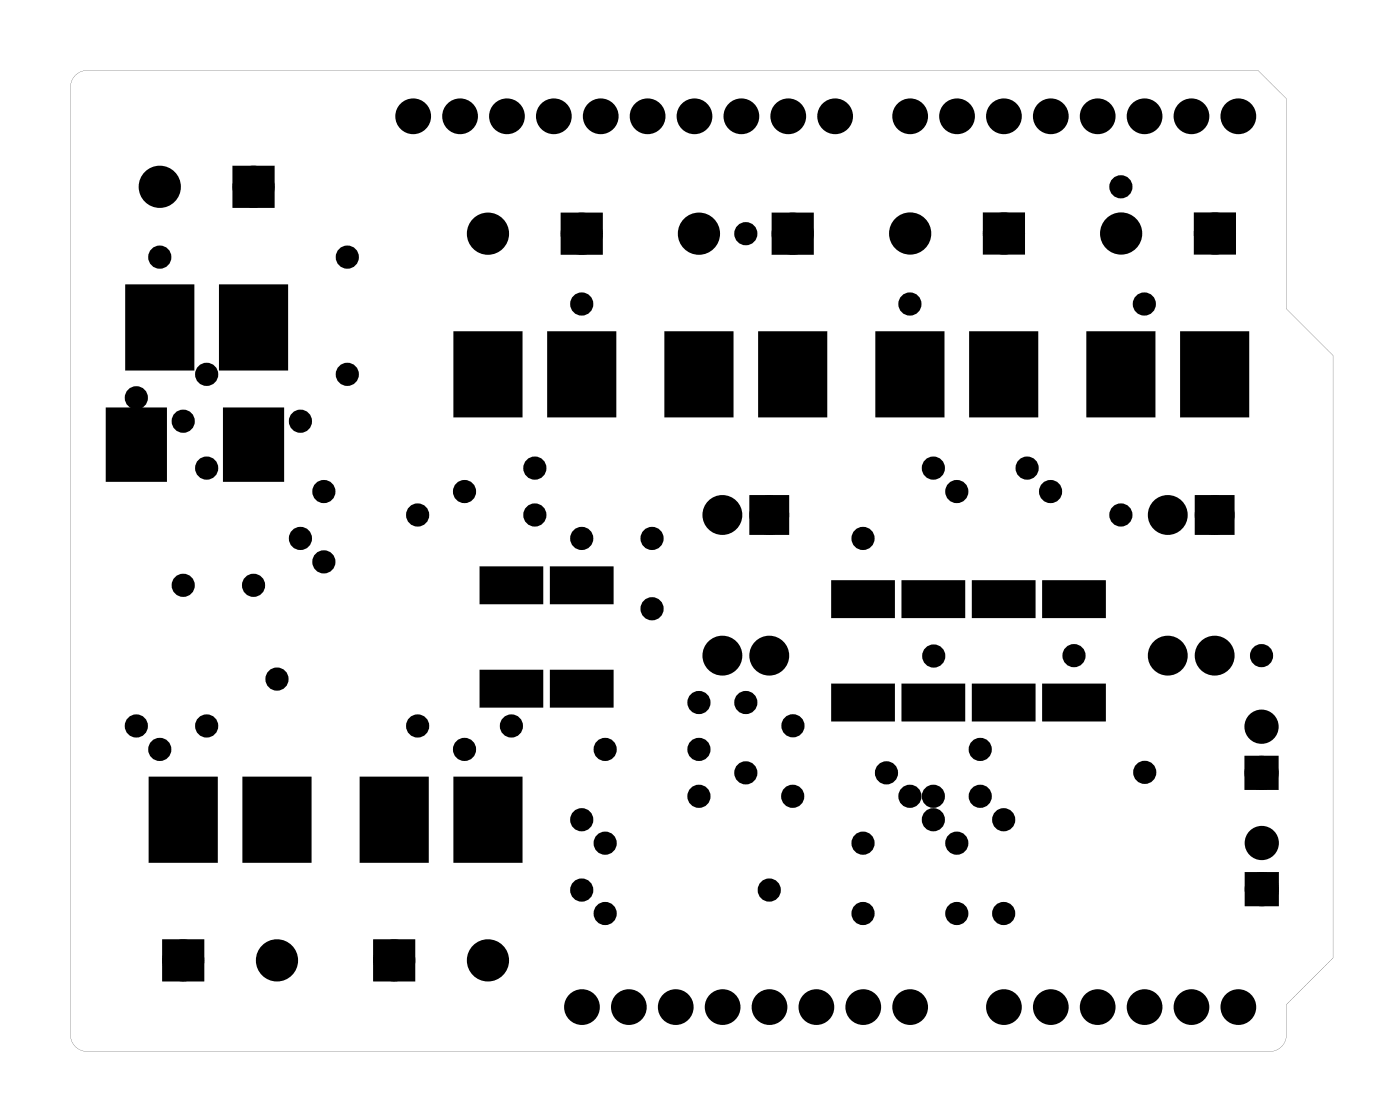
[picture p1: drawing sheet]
<svg xmlns="http://www.w3.org/2000/svg" width="76mm" height="61mm" viewBox="0 0 76 61" stroke-linecap="round" stroke-linejoin="round" font-family="sans-serif">
<g fill="#000">
<path d="M6.9 15.5h3.5v4.4h-3.5zM12 15.5h3.5v4.4h-3.5zM13 9.4h1.5v1.5h-1.5zM24.7 18.1h3.5v4.4h-3.5zM29.8 18.1h3.5v4.4h-3.5zM30.8 11.9h1.5v1.5h-1.5zM36.1 18.1h3.5v4.4h-3.5zM41.2 18.1h3.5v4.4h-3.5zM42.2 11.9h1.5v1.5h-1.5zM47.5 18.1h3.5v4.4h-3.5zM52.6 18.1h3.5v4.4h-3.5zM53.6 11.9h1.6v1.5h-1.6z"/>
<path d="M59 18.1h3.5v4.4h-3.5zM64.1 18.1h3.5v4.4h-3.5zM65.1 11.9h1.5v1.5h-1.5zM5.9 22.2h3v3.8h-3zM12.2 22.2h3.1v3.8h-3.1zM26.1 30.8h3.2v1.8h-3.2zM26.1 36.4h3.2v1.8h-3.2zM29.9 30.8h3.2v1.8h-3.2zM29.9 36.4h3.2v1.8h-3.2zM41 27.2h1.4v1.4h-1.4zM45.2 31.6h3.2v1.8h-3.2zM45.2 37.2h3.2v1.8h-3.2z"/>
<path d="M49 31.6h3.2v1.8h-3.2zM49 37.2h3.2v1.8h-3.2zM52.8 31.6h3.2v1.8h-3.2zM52.8 37.2h3.2v1.8h-3.2zM56.6 31.6h3.2v1.8h-3.2zM56.6 37.2h3.2v1.8h-3.2zM65.1 27.2h1.4v1.4h-1.4zM8.2 42.2h3.5v4.4h-3.5zM9.2 51.3h1.5v1.5h-1.5zM13.3 42.2h3.5v4.4h-3.5zM19.6 42.2h3.5v4.4h-3.5zM20.6 51.3h1.5v1.5h-1.5z"/>
<path d="M24.7 42.2h3.5v4.4h-3.5zM67.7 41.3h1.2v1.2h-1.2zM67.8 47.6h1.2v1.2h-1.2z"/>
<path d="M4 4.2l.3-.3 .4-.1h63.5l1.5 1.5v11.4l2.5 2.6v32.6l-2.5 2.5v1.6a.89 .89 0 0 1-1 1h-63.9a.89 .89 0 0 1-1-1v-51.2v-.3zM4 4.2l-.1 .3-.1 .3v51.4a.9 .9 0 0 0 1 .8h64.1a.9 .9 0 0 0 .8-1v-1.6l2.5-2.5v-32.6l-2.5-2.6v-11.4l-1.5-1.5h-63.4a.9 .9 0 0 0-.8 .4z"/>
</g>
<g fill="#000">
<circle cx="8.7" cy="10.1" r=".76"/>
<circle cx="8.7" cy="13.9" r=".35"/>
<circle cx="13.7" cy="10.1" r=".76"/>
<circle cx="18.8" cy="13.9" r=".35"/>
<circle cx="22.4" cy="6.3" r=".66"/>
<circle cx="24.9" cy="6.3" r=".66"/>
<circle cx="26.4" cy="12.7" r=".76"/>
<circle cx="27.5" cy="6.3" r=".66"/>
<circle cx="30" cy="6.3" r=".66"/>
<circle cx="31.5" cy="12.7" r=".76"/>
<circle cx="31.5" cy="16.5" r=".35"/>
<circle cx="32.5" cy="6.3" r=".66"/>
<circle cx="35.1" cy="6.3" r=".66"/>
<circle cx="37.6" cy="6.3" r=".66"/>
<circle cx="37.9" cy="12.7" r=".76"/>
<circle cx="40.2" cy="6.3" r=".66"/>
<circle cx="40.4" cy="12.7" r=".35"/>
<circle cx="42.7" cy="6.3" r=".66"/>
<circle cx="42.9" cy="12.7" r=".76"/>
<circle cx="45.2" cy="6.3" r=".66"/>
<circle cx="49.3" cy="16.5" r=".35"/>
<circle cx="49.3" cy="12.7" r=".76"/>
<circle cx="49.3" cy="6.3" r=".66"/>
<circle cx="51.8" cy="6.3" r=".66"/>
<circle cx="54.4" cy="12.7" r=".76"/>
<circle cx="54.4" cy="6.3" r=".66"/>
<circle cx="56.9" cy="6.3" r=".66"/>
<circle cx="59.5" cy="6.3" r=".66"/>
<circle cx="60.7" cy="10.1" r=".35"/>
<circle cx="60.7" cy="12.7" r=".76"/>
<circle cx="62" cy="16.5" r=".35"/>
<circle cx="62" cy="6.3" r=".66"/>
<circle cx="64.5" cy="6.3" r=".66"/>
<circle cx="65.8" cy="12.7" r=".76"/>
<circle cx="67.1" cy="6.3" r=".66"/>
<circle cx="7.4" cy="21.6" r=".35"/>
<circle cx="7.4" cy="39.3" r=".35"/>
<circle cx="9.9" cy="22.8" r=".35"/>
<circle cx="9.9" cy="31.7" r=".35"/>
<circle cx="11.2" cy="20.3" r=".35"/>
<circle cx="11.2" cy="25.4" r=".35"/>
<circle cx="11.2" cy="39.3" r=".35"/>
<circle cx="13.7" cy="31.7" r=".35"/>
<circle cx="15" cy="36.8" r=".35"/>
<circle cx="16.3" cy="29.2" r=".35"/>
<circle cx="16.3" cy="22.8" r=".35"/>
<circle cx="17.5" cy="30.4" r=".35"/>
<circle cx="17.5" cy="26.6" r=".35"/>
<circle cx="18.8" cy="20.3" r=".35"/>
<circle cx="22.6" cy="27.9" r=".35"/>
<circle cx="22.6" cy="39.3" r=".35"/>
<circle cx="25.2" cy="26.6" r=".35"/>
<circle cx="27.7" cy="39.3" r=".35"/>
<circle cx="29" cy="27.9" r=".35"/>
<circle cx="29" cy="25.4" r=".35"/>
<circle cx="31.5" cy="29.2" r=".35"/>
<circle cx="35.3" cy="29.2" r=".35"/>
<circle cx="35.3" cy="33" r=".35"/>
<circle cx="37.9" cy="38.1" r=".35"/>
<circle cx="39.1" cy="35.5" r=".7"/>
<circle cx="39.1" cy="27.9" r=".7"/>
<circle cx="40.4" cy="38.1" r=".35"/>
<circle cx="41.7" cy="35.5" r=".7"/>
<circle cx="41.7" cy="27.9" r=".7"/>
<circle cx="43" cy="39.3" r=".35"/>
<circle cx="46.8" cy="29.2" r=".35"/>
<circle cx="50.6" cy="25.4" r=".35"/>
<circle cx="50.6" cy="35.5" r=".35"/>
<circle cx="51.8" cy="26.6" r=".35"/>
<circle cx="55.6" cy="25.4" r=".35"/>
<circle cx="56.9" cy="26.6" r=".35"/>
<circle cx="58.2" cy="35.5" r=".35"/>
<circle cx="60.7" cy="27.9" r=".35"/>
<circle cx="63.3" cy="35.5" r=".7"/>
<circle cx="63.3" cy="27.9" r=".7"/>
<circle cx="65.8" cy="35.5" r=".7"/>
<circle cx="65.8" cy="27.9" r=".7"/>
<circle cx="68.3" cy="35.5" r=".35"/>
<circle cx="68.3" cy="39.4" r=".6"/>
<circle cx="8.7" cy="40.6" r=".35"/>
<circle cx="9.9" cy="52" r=".76"/>
<circle cx="15" cy="52" r=".76"/>
<circle cx="21.4" cy="52" r=".76"/>
<circle cx="25.2" cy="40.6" r=".35"/>
<circle cx="26.4" cy="52" r=".76"/>
<circle cx="31.5" cy="44.4" r=".35"/>
<circle cx="31.5" cy="48.2" r=".35"/>
<circle cx="31.5" cy="54.6" r=".66"/>
<circle cx="32.8" cy="49.5" r=".35"/>
<circle cx="32.8" cy="45.7" r=".35"/>
<circle cx="32.8" cy="40.6" r=".35"/>
<circle cx="34.1" cy="54.6" r=".66"/>
<circle cx="36.6" cy="54.6" r=".66"/>
<circle cx="37.9" cy="43.1" r=".35"/>
<circle cx="37.9" cy="40.6" r=".35"/>
<circle cx="39.1" cy="54.6" r=".66"/>
<circle cx="40.4" cy="41.9" r=".35"/>
<circle cx="41.7" cy="48.2" r=".35"/>
<circle cx="41.7" cy="54.6" r=".66"/>
<circle cx="42.9" cy="43.1" r=".35"/>
<circle cx="44.2" cy="54.6" r=".66"/>
<circle cx="46.8" cy="45.7" r=".35"/>
<circle cx="46.8" cy="49.5" r=".35"/>
<circle cx="46.8" cy="54.6" r=".66"/>
<circle cx="48" cy="41.9" r=".35"/>
<circle cx="49.3" cy="43.1" r=".35"/>
<circle cx="49.3" cy="54.6" r=".66"/>
<circle cx="50.6" cy="44.4" r=".35"/>
<circle cx="50.6" cy="43.1" r=".35"/>
<circle cx="51.8" cy="45.7" r=".35"/>
<circle cx="51.8" cy="49.5" r=".35"/>
<circle cx="53.1" cy="43.1" r=".35"/>
<circle cx="53.1" cy="40.6" r=".35"/>
<circle cx="54.4" cy="49.5" r=".35"/>
<circle cx="54.4" cy="44.4" r=".35"/>
<circle cx="54.4" cy="54.6" r=".66"/>
<circle cx="56.9" cy="54.6" r=".66"/>
<circle cx="59.5" cy="54.6" r=".66"/>
<circle cx="62" cy="54.6" r=".66"/>
<circle cx="62" cy="41.8" r=".35"/>
<circle cx="64.5" cy="54.6" r=".66"/>
<circle cx="67.1" cy="54.6" r=".66"/>
<circle cx="68.3" cy="41.9" r=".6"/>
<circle cx="68.4" cy="45.7" r=".6"/>
<circle cx="68.4" cy="48.2" r=".6"/>
</g>
<g fill="none" stroke="#000" stroke-width=".55">
<circle cx="8.7" cy="13.9" r=".35"/>
<circle cx="18.8" cy="13.9" r=".35"/>
<circle cx="31.5" cy="16.5" r=".35"/>
<circle cx="40.4" cy="12.7" r=".35"/>
<circle cx="49.3" cy="16.5" r=".35"/>
<circle cx="60.7" cy="10.1" r=".35"/>
<circle cx="62" cy="16.5" r=".35"/>
<circle cx="7.4" cy="21.6" r=".35"/>
<circle cx="7.4" cy="39.3" r=".35"/>
<circle cx="9.9" cy="31.7" r=".35"/>
<circle cx="9.9" cy="22.8" r=".35"/>
<circle cx="11.2" cy="39.3" r=".35"/>
<circle cx="11.2" cy="25.4" r=".35"/>
<circle cx="11.2" cy="20.3" r=".35"/>
<circle cx="13.7" cy="31.7" r=".35"/>
<circle cx="15" cy="36.8" r=".35"/>
<circle cx="16.3" cy="22.8" r=".35"/>
<circle cx="16.3" cy="29.2" r=".35"/>
<circle cx="17.5" cy="26.6" r=".35"/>
<circle cx="17.5" cy="30.4" r=".35"/>
<circle cx="18.8" cy="20.3" r=".35"/>
<circle cx="22.6" cy="27.9" r=".35"/>
<circle cx="22.6" cy="39.3" r=".35"/>
<circle cx="25.2" cy="26.6" r=".35"/>
<circle cx="27.7" cy="39.3" r=".35"/>
<circle cx="29" cy="27.9" r=".35"/>
<circle cx="29" cy="25.4" r=".35"/>
<circle cx="31.5" cy="29.2" r=".35"/>
<circle cx="35.3" cy="29.2" r=".35"/>
<circle cx="35.3" cy="33" r=".35"/>
<circle cx="37.9" cy="38.1" r=".35"/>
<circle cx="40.4" cy="38.1" r=".35"/>
<circle cx="43" cy="39.3" r=".35"/>
<circle cx="46.8" cy="29.2" r=".35"/>
<circle cx="50.6" cy="25.4" r=".35"/>
<circle cx="50.6" cy="35.5" r=".35"/>
<circle cx="51.8" cy="26.6" r=".35"/>
<circle cx="55.6" cy="25.4" r=".35"/>
<circle cx="56.9" cy="26.6" r=".35"/>
<circle cx="58.2" cy="35.5" r=".35"/>
<circle cx="60.7" cy="27.9" r=".35"/>
<circle cx="68.3" cy="35.5" r=".35"/>
<circle cx="8.7" cy="40.6" r=".35"/>
<circle cx="25.2" cy="40.6" r=".35"/>
<circle cx="31.5" cy="44.4" r=".35"/>
<circle cx="31.5" cy="48.2" r=".35"/>
<circle cx="32.8" cy="49.5" r=".35"/>
<circle cx="32.8" cy="45.7" r=".35"/>
<circle cx="32.8" cy="40.6" r=".35"/>
<circle cx="37.9" cy="43.1" r=".35"/>
<circle cx="37.9" cy="40.6" r=".35"/>
<circle cx="40.4" cy="41.9" r=".35"/>
<circle cx="41.7" cy="48.2" r=".35"/>
<circle cx="42.9" cy="43.1" r=".35"/>
<circle cx="46.8" cy="45.7" r=".35"/>
<circle cx="46.8" cy="49.5" r=".35"/>
<circle cx="48" cy="41.9" r=".35"/>
<circle cx="49.3" cy="43.1" r=".35"/>
<circle cx="50.6" cy="44.4" r=".35"/>
<circle cx="50.6" cy="43.1" r=".35"/>
<circle cx="51.8" cy="49.5" r=".35"/>
<circle cx="51.8" cy="45.7" r=".35"/>
<circle cx="53.1" cy="40.6" r=".35"/>
<circle cx="53.1" cy="43.1" r=".35"/>
<circle cx="54.4" cy="49.5" r=".35"/>
<circle cx="54.4" cy="44.4" r=".35"/>
<circle cx="62" cy="41.8" r=".35"/>
</g>
<g fill="none" stroke="#000" stroke-width=".25">
<path d="M6.9 15.5h3.5v4.4h-3.5zM12 15.5h3.5v4.4h-3.5zM24.7 18.1h3.5v4.4h-3.5zM29.8 18.1h3.5v4.4h-3.5zM36.1 18.1h3.5v4.4h-3.5zM41.2 18.1h3.5v4.4h-3.5zM47.5 18.1h3.5v4.4h-3.5zM52.6 18.1h3.5v4.4h-3.5zM59 18.1h3.5v4.4h-3.5zM64.1 18.1h3.5v4.4h-3.5zM5.9 22.2h3v3.8h-3zM12.2 22.2h3.1v3.8h-3.1z"/>
<path d="M26.1 30.8h3.2v1.8h-3.2zM26.1 36.4h3.2v1.8h-3.2zM29.9 30.8h3.2v1.8h-3.2zM29.9 36.4h3.2v1.8h-3.2zM45.2 31.6h3.2v1.8h-3.2zM45.2 37.2h3.2v1.8h-3.2zM49 31.6h3.2v1.8h-3.2zM49 37.2h3.2v1.8h-3.2zM52.8 31.6h3.2v1.8h-3.2zM52.8 37.2h3.2v1.8h-3.2zM56.6 31.6h3.2v1.8h-3.2zM56.6 37.2h3.2v1.8h-3.2z"/>
<path d="M8.2 42.2h3.5v4.4h-3.5zM13.3 42.2h3.5v4.4h-3.5zM19.6 42.2h3.5v4.4h-3.5zM24.7 42.2h3.5v4.4h-3.5z"/>
</g>
<g fill="none" stroke="#000" stroke-width=".61" stroke-linecap="butt">
<circle cx="22.4" cy="6.3" r=".66"/>
<circle cx="24.9" cy="6.3" r=".66"/>
<circle cx="27.5" cy="6.3" r=".66"/>
<circle cx="30" cy="6.3" r=".66"/>
<circle cx="32.5" cy="6.3" r=".66"/>
<circle cx="35.1" cy="6.3" r=".66"/>
<circle cx="37.6" cy="6.3" r=".66"/>
<circle cx="40.2" cy="6.3" r=".66"/>
<circle cx="42.7" cy="6.3" r=".66"/>
<circle cx="45.2" cy="6.3" r=".66"/>
<circle cx="49.3" cy="6.3" r=".66"/>
<circle cx="51.8" cy="6.3" r=".66"/>
<circle cx="54.4" cy="6.3" r=".66"/>
<circle cx="56.9" cy="6.3" r=".66"/>
<circle cx="59.5" cy="6.3" r=".66"/>
<circle cx="62" cy="6.3" r=".66"/>
<circle cx="64.5" cy="6.3" r=".66"/>
<circle cx="67.1" cy="6.3" r=".66"/>
<circle cx="31.5" cy="54.6" r=".66"/>
<circle cx="34.1" cy="54.6" r=".66"/>
<circle cx="36.6" cy="54.6" r=".66"/>
<circle cx="39.1" cy="54.6" r=".66"/>
<circle cx="41.7" cy="54.6" r=".66"/>
<circle cx="44.2" cy="54.6" r=".66"/>
<circle cx="46.8" cy="54.6" r=".66"/>
<circle cx="49.3" cy="54.6" r=".66"/>
<circle cx="54.4" cy="54.6" r=".66"/>
<circle cx="56.9" cy="54.6" r=".66"/>
<circle cx="59.5" cy="54.6" r=".66"/>
<circle cx="62" cy="54.6" r=".66"/>
<circle cx="64.5" cy="54.6" r=".66"/>
<circle cx="67.1" cy="54.6" r=".66"/>
</g>
<g fill="none" stroke="#000" stroke-width=".76" stroke-linecap="butt">
<path d="M13 9.4h1.5v1.5h-1.5zM30.8 11.9h1.5v1.5h-1.5zM42.2 11.9h1.5v1.5h-1.5zM53.6 11.9h1.6v1.5h-1.6zM65.1 11.9h1.5v1.5h-1.5zM41 27.2h1.4v1.4h-1.4zM65.1 27.2h1.4v1.4h-1.4zM9.2 51.3h1.5v1.5h-1.5zM20.6 51.3h1.5v1.5h-1.5z"/>
<circle cx="8.7" cy="10.1" r=".76"/>
<circle cx="13.7" cy="10.1" r=".76"/>
<circle cx="26.4" cy="12.7" r=".76"/>
<circle cx="31.5" cy="12.7" r=".76"/>
<circle cx="37.9" cy="12.7" r=".76"/>
<circle cx="42.9" cy="12.7" r=".76"/>
<circle cx="49.3" cy="12.7" r=".76"/>
<circle cx="54.4" cy="12.7" r=".76"/>
<circle cx="60.7" cy="12.7" r=".76"/>
<circle cx="65.8" cy="12.7" r=".76"/>
<circle cx="39.1" cy="27.9" r=".7"/>
<circle cx="39.1" cy="35.5" r=".7"/>
<circle cx="41.7" cy="27.9" r=".7"/>
<circle cx="41.7" cy="35.5" r=".7"/>
<circle cx="63.3" cy="27.9" r=".7"/>
<circle cx="63.3" cy="35.5" r=".7"/>
<circle cx="65.8" cy="27.9" r=".7"/>
<circle cx="65.8" cy="35.5" r=".7"/>
<circle cx="9.9" cy="52" r=".76"/>
<circle cx="15" cy="52" r=".76"/>
<circle cx="21.4" cy="52" r=".76"/>
<circle cx="26.4" cy="52" r=".76"/>
</g>
<g fill="none" stroke="#000" stroke-width=".65" stroke-linecap="butt">
<path d="M67.7 41.3h1.2v1.2h-1.2zM67.8 47.6h1.2v1.2h-1.2z"/>
<circle cx="68.3" cy="39.4" r=".6"/>
<circle cx="68.3" cy="41.9" r=".6"/>
<circle cx="68.4" cy="48.2" r=".6"/>
<circle cx="68.4" cy="45.7" r=".6"/>
</g>
</svg>
